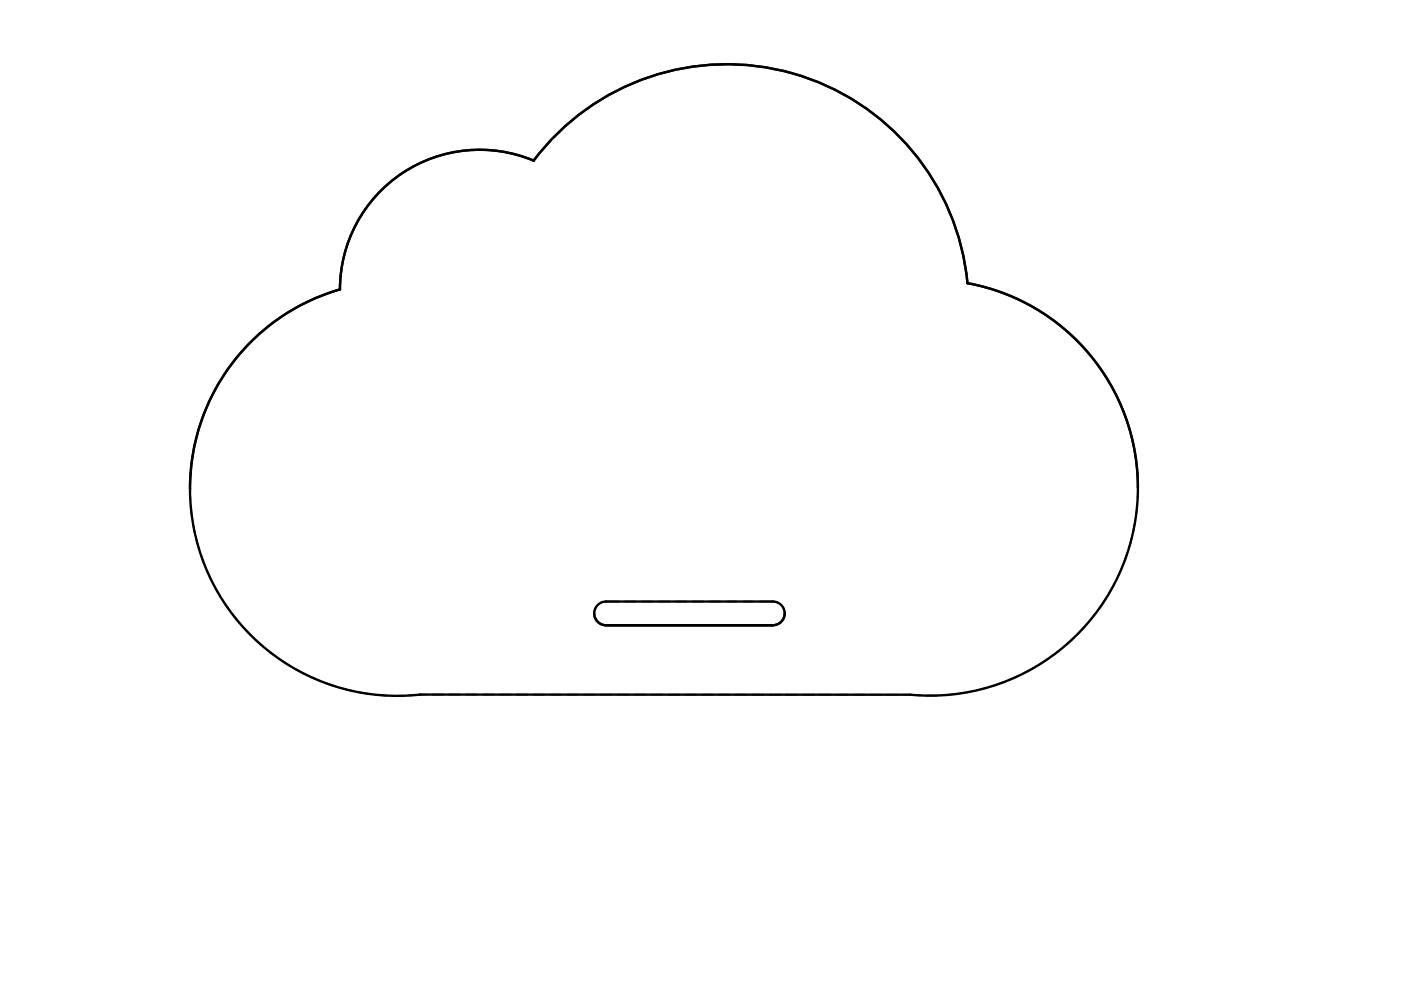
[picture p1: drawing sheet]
<svg xmlns="http://www.w3.org/2000/svg" width="297mm" height="210mm" viewBox="0 0 297 210" stroke-linecap="round" stroke-linejoin="round" font-family="sans-serif">
<!-- layer: Hidden -->
<g fill="none" stroke="#000" stroke-width=".35">
<path d="M40.3 103.6l.1 2.4M40.4 107.2l.3 2.4M40.9 110.7l.4 2.4M41.6 114.2l.6 2.3M42.6 117.7l.8 2.2M239 117.2l-.8 2.3M240 113.8l-.6 2.3M240.7 110.3l-.4 2.3M241.1 106.8l-.2 2.3M241.3 103.4l-.1 2.2M43.9 121l1 2.2M45.4 124.2l1.2 2.1"/>
<path d="M47.2 127.3l1.4 2M49.3 130.2l1.5 1.9M51.6 133l1.6 1.7M54.1 135.5l1.7 1.6M56.7 137.9l1.9 1.4M59.6 140l2 1.3M126 130.1h.1M126.4 128.7l-.4 1.4M131.3 127.5h-3l-1.1 .4M132.5 127.5h2.4M136.1 127.5h2.3M139.6 127.5h2.4"/>
<path d="M143.2 127.5h2.4M146.8 127.5h2.4M150.3 127.5h2.4M153.9 127.5h2.4M157.5 127.5h2.4M161.1 127.5h3l1.1 .4M166 128.7l.4 1.4M166.4 130v.1M222.2 139.7l-2 1.3M225 137.6l-1.8 1.4M227.7 135.2l-1.7 1.6M230.2 132.6l-1.6 1.8"/>
<path d="M232.4 129.9l-1.4 1.8M234.5 126.9l-1.4 2M236.2 123.8l-1.1 2.1M237.8 120.6l-1 2.2M62.7 141.9l2.1 1.1M65.8 143.5l2.2 .9M69.1 144.9l2.3 .7M72.5 145.9l2.3 .6M76 146.8l2.4 .3M79.5 147.3l2.4 .2M85.5 147.5h-2.4M90.5 147.3l-3.8 .2"/>
<path d="M91.6 147.3h2.4M95.2 147.3h2.4M98.8 147.3h2.4M102.4 147.3h2.3M105.9 147.3h2.4M109.5 147.3h2.4M113.1 147.3h2.4M116.7 147.3h2.3M120.2 147.3h2.4M123.8 147.3h2.4M127.4 147.3h2.3M130.9 147.3h2.4"/>
<path d="M134.5 147.3h2.4M138.1 147.3h2.4M141.7 147.3h2.3M145.2 147.3h2.4M148.8 147.3h2.4M152.4 147.3h2.4M155.9 147.3h2.4M159.5 147.3h2.4M163.1 147.3h2.4M166.7 147.3h2.3M170.2 147.3h2.4M173.8 147.3h2.4"/>
<path d="M177.4 147.3h2.4M180.9 147.3h2.4M184.5 147.3h2.4M188.1 147.3h2.4M191.7 147.3l3.5 .1M198.8 147.5h-2.4M202.3 147.2l-2.3 .2M205.9 146.6l-2.4 .4M209.3 145.8l-2.3 .6M212.7 144.7l-2.2 .7M216 143.3l-2.2 .9M219.2 141.6l-2.1 1.1"/>
</g>
<!-- layer: Visible -->
<g fill="none" stroke="#000" stroke-width=".5">
<path d="M113.1 34.1a51.3 51.3 0 0 1 54.9-18.5 51.3 51.3 0 0 1 37.1 44.4M113.1 34.1h.1M113.1 34.1a29.6 29.6 0 0 0-41 27.3M72.1 61.4h.1M72.1 61.4a43.9 43.9 0 0 0-31.8 42.2M205.1 60a44.1 44.1 0 0 1 35.7 49.5 44.1 44.1 0 0 1-47.8 37.8h-103.9a43.9 43.9 0 0 1-48-35.2 43.9 43.9 0 0 1 31-50.7M205.1 60a44.1 44.1 0 0 1 36.2 43.4M205.1 60h.1M40.3 103.6h.1M241.3 103.4h.1M126 130.1a2.51 2.51 0 0 0 2.3 2.5 2.51 2.51 0 0 1-2.3-2.6 2.51 2.51 0 0 1 2.5-2.5h35.4a2.51 2.51 0 0 1 2.5 2.6 2.51 2.51 0 0 1-2.5 2.5M128.3 132.6h35.6z"/>
<path d="M166.4 130.1a2.51 2.51 0 0 1-2.5 2.5"/>
</g>
</svg>
